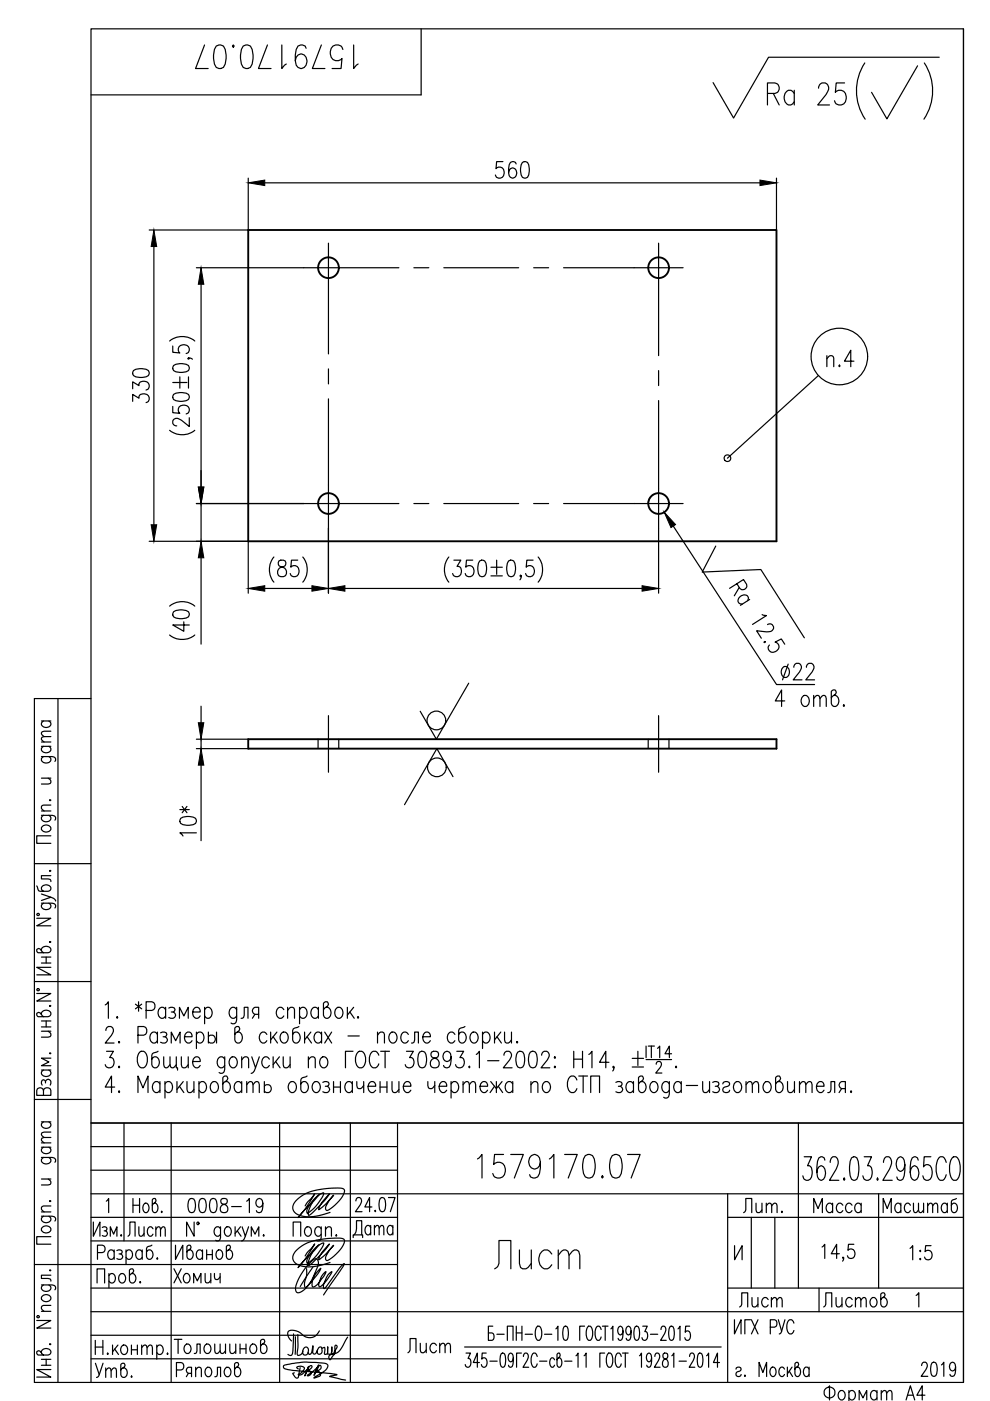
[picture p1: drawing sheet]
<svg xmlns="http://www.w3.org/2000/svg" width="210mm" height="297mm" viewBox="0 0 210 297" stroke-linecap="round" stroke-linejoin="round" font-family="sans-serif">
<defs><g id="words">
<text font-size="10.1" x="103.7" y="270.2">Лист</text>
<g font-size="8.8">
<text x="40.2" y="15.9">1579170.07</text>
<text x="161.6" y="23.6">Ra 25</text>
<text x="99.8" y="250.8">1579170.07</text>
</g>
<g font-size="7.1">
<text x="103.7" y="39.2">560</text>
<text x="173.9" y="79">п.4</text>
<text x="32.5" y="86.4" transform="rotate(-90 32.5 86.4)">330</text>
<text x="163" y="151">4 отв.</text>
<text x="42.7" y="178.5" transform="rotate(-90 42.7 178.5)">10*</text>
<text x="73.7" y="263.5">Дата</text>
</g>
<g font-size="6.6">
<text x="35.6" y="273.4">Хомич</text>
<text x="155.6" y="278.3">Лист</text>
<text x="173.6" y="278.3">Листов</text>
<text x="35.6" y="288.2">Толошинов</text>
<text x="173.6" y="298.1">Фоpмат А4</text>
</g>
<g font-size="6.2">
<text x="25.8" y="263.2">Лист</text>
<text x="38.5" y="258.2">0008-19</text>
<text x="156.3" y="258.2">Лит.</text>
<text x="171.4" y="258.2">Масса</text>
<text x="185.9" y="258.2">Масштаб</text>
<text x="36" y="268.1">Иванов</text>
<text x="85.4" y="287.9">Лист</text>
<text x="19" y="293.2">Утв.</text>
</g>
</g></defs>
<g fill="none" stroke="#000" stroke-width=".25">
<path d="M89.3 6.1v14h-70M183.4 13.3a10.7 10.7 0 0 0 0 12M194.5 14l-6.5 11.2-3.2-5.6M196 13.3a10.7 10.7 0 0 1-.1 12M199.1 12.1h-36.1l-7.5 12.9-4.3-7.5M204.3 6.1v287M52.6 37.8v11h-21M56.1 38.8h105M164.6 37.8v11M32.6 52.3v59M41.6 56.8h43M69.6 51.6v23.4"/>
<path d="M87.7 56.8h3.2M94.1 56.8h15.9M113.1 56.8h3.2M139.6 51.6v5.2h-20.1M144.8 56.8h-5.2v18.6M36 72.3a4.2 4.2 0 0 1 5.3 0M36.6 73.4v1.3l1.5 .1a1.02 1.02 0 0 1-.2-1.2 1.02 1.02 0 0 1 1.2-.5 .95 .95 0 0 1 1 .8 .95 .95 0 0 1-.6 1.1M36.8 77.5a3.2 3.2 0 0 1 3.2 0l.1 .7a1.69 1.69 0 0 1-2 .8l-.8-.2-.5-.2-.2-.4zM38.1 79.9v2.4M40 75.9l.1 .1-.1 .2-.2-.2a.75 .75 0 0 1 1 .2M40 79.9v2.4M42.6 60.3v43"/>
<path d="M69.6 78.2v3.2M139.6 78.6v3.2M173.5 79.6l-19.3 17.6M36 91.2a4.2 4.2 0 0 0 5.3 0M36.6 86.2v1.3l1.5 .1a1.02 1.02 0 0 1-.2-1.2 1.02 1.02 0 0 1 1.2-.5 .95 .95 0 0 1 1 .8 .95 .95 0 0 1-.6 1.1M36.6 81.1h3M36.8 83.6a3.3 3.3 0 0 1 3.2 0l.1 .7a1.71 1.71 0 0 1-2 .8l-.8-.1-.5-.3-.2-.4zM40.1 88.6v1.8l-1.6-1.3a1.22 1.22 0 0 0-1.7-.1l-.2 .2v.6l.4 .4 .5 .1M69.6 84.6v41.2M139.6 84.9v40.9M31.6 114.8h21v11M41.6 106.8h43"/>
<path d="M42.6 106.8v8M42.6 118.3v18.3M58.1 118.1a4.2 4.2 0 0 0 0 5.3M59.1 118.9a.78 .78 0 0 0 .3 1.2 1.23 1.23 0 0 1 1.2 .6 1.23 1.23 0 0 1-.1 1.4 1.03 1.03 0 0 1-1.6-.4 1.03 1.03 0 0 1 .8-1.4l.5-.2a.71 .71 0 0 0 .4-.7 .71 .71 0 0 0-.5-.6zM63.1 118.8h-1.3l-.1 1.5a1.02 1.02 0 0 1 1.2-.3 1.02 1.02 0 0 1 .5 1.3 .96 .96 0 0 1-.8 1 .96 .96 0 0 1-1.1-.7M64.2 118.1a4.2 4.2 0 0 1 0 5.3M87.7 106.8h3.2M94.1 106.8h15.9M95.2 118.1a4.2 4.2 0 0 0 0 5.3M96.2 118.8h1.5l-.8 1.3h.4a1.11 1.11 0 0 1 .5 1.6 1.11 1.11 0 0 1-1.7 .2l-.1-.3M100.2 118.8h-1.3l-.1 1.5a1.02 1.02 0 0 1 1.2-.3 1.02 1.02 0 0 1 .5 1.3 .95 .95 0 0 1-.8 1 .95 .95 0 0 1-1.1-.7M101.7 118.9l.7-.1a1.69 1.69 0 0 1 .8 2l-.2 .8-.2 .5-.7 .2a1.69 1.69 0 0 1-.8-2l.1-.9z"/>
<path d="M105.3 118.8v3M107.8 118.9l.7-.1a1.71 1.71 0 0 1 .8 2l-.1 .8-.3 .5-.7 .2a1.71 1.71 0 0 1-.8-2l.2-.9zM113 118.8h-1.3l-.1 1.5a1.02 1.02 0 0 1 1.2-.3 1.02 1.02 0 0 1 .5 1.3 .96 .96 0 0 1-.8 1 .96 .96 0 0 1-1.1-.7M113.1 106.8h3.2M114.1 118.1a4.2 4.2 0 0 1 0 5.3M119.5 106.8h25.3M138.5 104.9a2.2 2.2 0 0 0-1.1 1.9M139.6 106.7v.2M142.7 111.5l21.9 33.6h8.1M151.8 115.8l-2.9 5.5 12.4-.5 9.2 14.4M36 134.6a4.2 4.2 0 0 0 5.3 0M36 128.5a4.2 4.2 0 0 1 5.3 0"/>
<path d="M36.8 129.7a3.2 3.2 0 0 1 3.2 0l.1 .7a1.71 1.71 0 0 1-2 .8l-.8-.2-.5-.2-.2-.4zM39 131.8v2l-2.4-1.3h3.5M56.1 124.8h10M73.1 124.8h63M104.1 120.3h2.4M104.1 122.1h2.4M110.5 122.1l-.1 .2-.2-.2 .2-.2a.76 .76 0 0 1-.2 1M156.2 123.8l.7 1a.85 .85 0 0 0 1 .1 .85 .85 0 0 0 .4-1l-.7-1-2.9 1.8M156.7 124.6l-1 1.7M158.5 127.4l.2-.8a1.2 1.2 0 0 0-1.3-.4 1.2 1.2 0 0 0-.9 1l.2 .7 .7 .2M159 127.1l-2 1.2M161.6 130.3l.9 .2-2.9 1.9"/>
<path d="M162.1 136h.2l-.1 .2h-.2zM162.7 132.4l.7-.1 .6 .6a1.08 1.08 0 0 1-1.5 1.1l-2.1-.3 1 1.6M166.4 136.6l-.7-1.1-1.4 .7a1.02 1.02 0 0 1 .9 .9 1.02 1.02 0 0 1-.8 1.1 .95 .95 0 0 1-1.2-.2 .95 .95 0 0 1-.1-1.2M8.8 158.2h2M8.8 157.3h2M8.8 152.9h2M9.2 158.2a.66 .66 0 0 0-.4 .7 .66 .66 0 0 0 .4 .6 .91 .91 0 0 0 1.1 0 .91 .91 0 0 0 .3-1l-.2-.3M9.2 152.9l-.4 .4a1 1 0 0 0 1 .9 1 1 0 0 0 1-.9l-.4-.4M10.8 156.2l-1.9 .1-.1 .4 .6 .6M10.8 155l-1.9 .1-.1 .5 .6 .6M12.3 148.1v145M19.3 148.1h-12v145h197"/>
<path d="M41.6 156.7h11M41.6 158.7h11M42.6 149.7v3.5M42.6 156.7v2M67.4 156.7v2M69.6 151.7v12M71.8 156.7v2M99.4 144.9l-6.9 11.8-3.4-5.9M137.4 156.7v2M139.6 151.7v12M141.8 156.7v2M166 141.5a.94 .94 0 0 1 1.1 .1 .94 .94 0 0 1 .3 1 .94 .94 0 0 1-1.1 1 1.36 1.36 0 0 1-.3-2.1z"/>
<path d="M167.1 140.8l-1.2 3.3M168.3 141.5l.3-.7 .2-.2h.6a1.08 1.08 0 0 1 .1 1.9l-1.3 1.6h1.8M171 141.5l.2-.7 .3-.2h.5a1.08 1.08 0 0 1 .2 1.9l-1.4 1.6h1.9M8.8 172.9l2.7 .1 .3 .3-.2 .6M8.8 160.4l2.7 .1 .3 .4-.2 .5M8.8 171.9h2M8.8 165h2M8.9 175.3a1.06 1.06 0 0 1 1.1-.4 1.06 1.06 0 0 1 .8 .9 1.06 1.06 0 0 1-1.1 .6 1.06 1.06 0 0 1-.9-.9zM9.2 172.9l-.4 .4a1 1 0 0 0 1 .9 1 1 0 0 0 1-.9l-.4-.4M9.2 160.4l-.4 .5a1 1 0 0 0 1 .9 1 1 0 0 0 1-.9l-.4-.5M10.2 165l.6 .6-.2 .5-1.8 .1M10.5 169.7h.3l-.2 .1z"/>
<path d="M10.8 177.2h-3v1.6h3M10.8 170.7l-1.9 .1-.1 .6 .6 .5M42.6 162.2v16M96 164.7l-3.4-6-6.8 11.9M7.3 183.1h12M7.8 194.7h3l-3 1.6h3M7.8 187.8l.4 1.1 2 .1a.64 .64 0 0 0 .6-.6 .64 .64 0 0 0-.4-.7 .9 .9 0 0 0-1.2 0 .9 .9 0 0 0-.3 1.1l.3 .2M7.9 193.7h.4v.3h-.4zM8.8 191.5l2.7 .1 .3 .3-.2 .6M8.8 189.5l2 .7-2 .7M9.2 191.5l-.4 .4a1 1 0 0 0 1 1 1 1 0 0 0 1-1l-.4-.4M10.5 199.7h.3l-.2 .1z"/>
<path d="M10.5 184.6l.1-.1 .2 .1-.2 .1zM10.8 190.2l.8 .5 .2 .3M10.8 185.7h-2v.6l1.8 .2 .2 .4M7.3 208.1h12M7.8 210.6h3l-3 1.6h3M7.9 209.7h.4v.3h-.4zM8.8 201.5a1 1 0 0 1 1-.9 1 1 0 0 1 1 .9l-.6 .5h-2.1l-.3-.3v-.4l.4-.2 .3 .1 .7 .8M8.8 215.1a1 1 0 0 1 1-.9 1 1 0 0 1 1 .9l-.6 .5h-2.1l-.3-.4v-.3l.4-.3 .3 .2 .7 .8M8.8 202.9h2M8.8 204.2h2M8.8 218.6h2M8.8 216.5h2"/>
<path d="M8.8 217.7h2M9.8 202.9v1.3M9.8 216.5v1.2M10.2 218.6l.6 .6-.2 .6-1.8 .1M10.5 213.3l.1-.1 .2 .1zM10.8 205.1h-3l3 1.6h-3M22.3 213.1l.7-.7v3.5M22.4 218.5l.3-.7 .3-.2h.5a1.1 1.1 0 0 1 .1 1.9l-1.3 1.6h1.9M24.8 215.6l.2 .1-.2 .2-.1-.2zM28.7 212.9l1.3 1M29.3 219.5h1.1a.96 .96 0 0 0 .7-.9 .96 .96 0 0 0-.7-1h-1.1v3.5M29.4 212.4v2"/>
<path d="M30 212.9l-1.3 1M31 214.2h1.2a.96 .96 0 0 0 .7-.9 .96 .96 0 0 0-.7-.9h-1.2v3.5M33.4 219.3a.78 .78 0 0 0-.8-.5 .78 .78 0 0 0-.7 .5 1.16 1.16 0 0 0 1 1.8l.5-.5M33.4 218.8v2.3M34 219a.85 .85 0 0 1 1.4 .3l-.4 .5h-.4M35 219.8a.68 .68 0 0 1 .5 .7 .68 .68 0 0 1-.5 .6l-1-.1M35.1 214.1a.78 .78 0 0 0-.7-.6 .78 .78 0 0 0-.8 .6 1.16 1.16 0 0 0 1 1.8l.5-.5M35.1 213.6v2.3M35.8 213.7a.85 .85 0 0 1 1.3 .4l-.4 .5h-.4M36.7 214.6a.68 .68 0 0 1 .5 .6 .68 .68 0 0 1-.5 .7l-.9-.2M38 215.9v-2.3l1 1.8 .9-1.8v2.3M39.1 219.8h1.6a.78 .78 0 0 0-.5-.9 .78 .78 0 0 0-1 .4 1.16 1.16 0 0 0 1 1.8l.5-.5"/>
<path d="M40.9 214.6h1.5a.78 .78 0 0 0-.4-1 .78 .78 0 0 0-1 .5 1.16 1.16 0 0 0 .9 1.8l.5-.5M41.6 219.3a.78 .78 0 0 1 .8-.5 .78 .78 0 0 1 .7 .5 1.16 1.16 0 0 1-.9 1.8l-.6-.5M41.6 218.8v3.5M43.4 214.1a.77 .77 0 0 1 .7-.6 .77 .77 0 0 1 .7 .6 1.16 1.16 0 0 1-.9 1.8l-.5-.5M43.4 213.6v3.5M44.2 219.8a.86 .86 0 0 1 1.4 0 .86 .86 0 0 1-.5 1.3h-.5l-.4-.3M44.2 218.8v2.3M45.9 218.8v2.3M50.2 214.1a.77 .77 0 0 0-.8-.6 .77 .77 0 0 0-.7 .6 1.16 1.16 0 0 0 .9 1.8l.6-.5M50.2 213.6v2.6l-.2 .5a.68 .68 0 0 1-1 .2M50.3 218.8a1.2 1.2 0 0 1 1.1 .9 1.2 1.2 0 0 1-.4 1.3l-.3 .1a.77 .77 0 0 1-.9-.6v-2.5l.4-.4h.4l.2 .6-.1 .3-.9 .8M51.1 215.9l.5-.2 .2-2.1h.8v2.3"/>
<path d="M54 215.1l-.5 .8M54.8 215.1h-.8l-.2-.2a.77 .77 0 0 1 .2-1.3h.8v2.3M56.6 219.3a.77 .77 0 0 0-.8-.5 .77 .77 0 0 0-.7 .5 1.16 1.16 0 0 0 .9 1.8l.6-.5M57.4 218.8v2.3M57.9 219.8l.9 1.3M58.7 218.8l-1.3 1.7M59.8 219a.76 .76 0 0 1 1.2 .3 1.16 1.16 0 0 1-1 1.8 1.38 1.38 0 0 1-.2-2.1zM60.2 214.1a.77 .77 0 0 0-.8-.6 .77 .77 0 0 0-.7 .6 1.16 1.16 0 0 0 .9 1.8l.6-.5M61 214.2l.6-.6 .7 .1 .1 .4v1.8M61 213.6v2.3M63.4 217.6l-1.2 .6-.1 .3v2a.75 .75 0 0 0 .6 .7 .75 .75 0 0 0 .8-.6 1.16 1.16 0 0 0-.9-1.8l-.5 .5M63.5 214.1a.78 .78 0 0 1 .7-.6 .78 .78 0 0 1 .8 .6 1.16 1.16 0 0 1-.9 1.8l-.6-.5"/>
<path d="M63.5 213.6v3.5M64.6 218.8v2.3M65.1 219.8l1 1.3M65.9 218.8l-1.3 1.7M67.5 214.1a.77 .77 0 0 0-.7-.6 .77 .77 0 0 0-.7 .6 1.16 1.16 0 0 0 .9 1.8l.5-.5M67.5 213.6v2.3M68.2 219.3a.77 .77 0 0 0-.8-.5 .77 .77 0 0 0-.7 .5 1.16 1.16 0 0 0 .9 1.8l.6-.5M68.2 218.8v2.3M68.8 218.8l1.5 2.3M69.1 213.6a1.19 1.19 0 0 1 1.1 .8 1.19 1.19 0 0 1-.4 1.3l-.3 .2a.77 .77 0 0 1-.9-.7v-2.5l.4-.3h.4l.2 .5-.1 .3-.9 .9M70.3 218.8l-1.5 2.3M71.4 213.7a.74 .74 0 0 1 1.2 .4 1.16 1.16 0 0 1-1 1.8 1.37 1.37 0 0 1-.2-2.2z"/>
<path d="M73.6 213.6v2.3M73.8 219.6h2.4M74.2 214.6l.9 1.3M75 213.6l-1.4 1.6M75.9 215.6l.1 .1-.1 .2-.1-.2zM80 219.5l.7-.7 .7 .2 .1 .3v1.8M80 218.8v2.3M82.8 219a.74 .74 0 0 1 1.2 .3 1.16 1.16 0 0 1-.9 1.8 1.37 1.37 0 0 1-.3-2.1zM86.6 219.3a.78 .78 0 0 0-.8-.5 .78 .78 0 0 0-.7 .5 1.16 1.16 0 0 0 .9 1.8l.6-.5M89.6 219.8h1.6a.78 .78 0 0 0-.4-.9 .78 .78 0 0 0-1 .4 1.16 1.16 0 0 0 .9 1.8l.5-.5M96.4 219.3a.78 .78 0 0 0-.7-.5 .78 .78 0 0 0-.7 .5 1.16 1.16 0 0 0 .9 1.8l.5-.5M98.6 217.6l-1.2 .6-.1 .3v2a.75 .75 0 0 0 .6 .7 .75 .75 0 0 0 .8-.6 1.16 1.16 0 0 0-.9-1.8l-.5 .5"/>
<path d="M100 219a.74 .74 0 0 1 1.2 .3 1.16 1.16 0 0 1-.9 1.8 1.37 1.37 0 0 1-.3-2.1zM102.3 219.3a.78 .78 0 0 1 .7-.5 .78 .78 0 0 1 .8 .5 1.16 1.16 0 0 1-1 1.8l-.5-.5M102.3 218.8v3.5M104.8 218.8v2.3M105.4 219.8l.9 1.3M106.2 218.8l-1.4 1.7M107 218.8l.1 2.2 .7 .1 .6-.6M108.4 218.8v2.3M7.3 233.1h12M8.8 237.9h2M8.8 226.9h2M9.2 237.9l-.4 .4a1 1 0 0 0 1 .9 1 1 0 0 0 1-.9l-.4-.4"/>
<path d="M9.2 231.2a.73 .73 0 0 0-.7-.6 .73 .73 0 0 0-.7 .6v1h3v-1a.81 .81 0 0 0-.8-.6 .81 .81 0 0 0-.8 .6v1M9.2 226.9a.66 .66 0 0 0-.4 .6 .66 .66 0 0 0 .4 .6 .91 .91 0 0 0 1.1 .1 .91 .91 0 0 0 .3-1.1l-.2-.2M9.6 229.3a.59 .59 0 0 1 .6-.5 .59 .59 0 0 1 .6 .5l-.2 .8M9.6 229.6v-.3l-.4-.4a.71 .71 0 0 0-.3 1.2M10.5 223.3l.1-.1 .2 .1-.2 .1zM10.8 224.4h-2l1.6 .8-1.6 .8h2M19.3 238.1h185M22.6 222.9h1.4l-.7 1.3h.3a1.11 1.11 0 0 1 .5 1.6 1.11 1.11 0 0 1-1.7 .3l-.1-.4M24.3 230.5h-2l1.3-2.4v3.5M25.3 220.8l.1 .2-.1 .1-.2-.1zM25.3 226.1l.1 .1-.1 .2-.2-.2zM25.3 231.3l.1 .2-.1 .1-.2-.1z"/>
<path d="M26.3 238.1v25M29.3 231.6v-3.5l1 2.5 1.1-2.5v3.5M29.6 223.1l.3-.2a1.17 1.17 0 0 1 1.3 1.3 2.11 2.11 0 0 1-.8 2.2 1.17 1.17 0 0 1-1.3-1.3 2.49 2.49 0 0 1 .5-2zM33.5 222.9l-1.2 .5-.1 .3v2a.75 .75 0 0 0 .6 .7 .75 .75 0 0 0 .8-.5 1.16 1.16 0 0 0-.9-1.8l-.5 .5M33.9 229.8a.77 .77 0 0 0-.7-.5 .77 .77 0 0 0-.8 .5 1.16 1.16 0 0 0 1 1.8l.5-.5M33.9 229.3v2.3M34.7 224.1l.2 2.1 .5 .2 .6-.7M35 229.8a.78 .78 0 0 1 .7-.5 .78 .78 0 0 1 .7 .5 1.16 1.16 0 0 1-.9 1.8l-.5-.5M35 229.3v3.5M36 224.1l.2 2.1 .5 .2 .7-.7M36.3 238.1v55M36.3 221.1v-2.3l.9 1.8 1-1.8v2.3"/>
<path d="M37.4 224.1v2.3h.2v.5M37.5 229.3v2.3M38 230.3l1 1.3M38.4 224.1l.2 2.1 .6 .2 .7-.7M38.9 229.3l-1.4 1.7M39.6 229.3l.2 2.2 .6 .1 .7-.6M39.9 224.1v2.3M40.9 225.1h1.5a.78 .78 0 0 0-.4-1 .78 .78 0 0 0-1 .5 1.16 1.16 0 0 0 .9 1.8l.5-.5M41.1 229.3v2.3M42.2 229.8a.77 .77 0 0 1 .7-.5 .77 .77 0 0 1 .7 .5 1.16 1.16 0 0 1-.9 1.8l-.5-.5M42.2 229.3v3.5M45 229.5a.74 .74 0 0 1 1.2 .3 1.16 1.16 0 0 1-1 1.8 1.37 1.37 0 0 1-.2-2.1z"/>
<path d="M47.6 224.6a.78 .78 0 0 0-.7-.6 .78 .78 0 0 0-.7 .6 1.16 1.16 0 0 0 .9 1.8l.5-.5M47.6 224.1v2.6l-.1 .5-.4 .4-.6-.2M47.8 229.3a1.2 1.2 0 0 1 1.1 .9 1.2 1.2 0 0 1-.4 1.3 .72 .72 0 0 1-.8 .1 .72 .72 0 0 1-.5-.6v-2.5l.4-.4h.4l.3 .5-.1 .4-1 .8M49 224.2a.74 .74 0 0 1 1.2 .4 1.16 1.16 0 0 1-1 1.8 1.37 1.37 0 0 1-.2-2.2zM51.2 224.7l.7-.6 .7 .1 .1 .4v1.8M51.2 229.8a.77 .77 0 0 0-.7-.5 .77 .77 0 0 0-.7 .5 1.16 1.16 0 0 0 .9 1.8l.5-.5M51.2 224.1v2.3M51.2 229.3v2.3M52.3 230l.7-.7 .5 .2 .1 2.1M52.3 229.3v2.3M53.4 224.1l.8 2.3 .8-2.3M53.6 230l.7-.7 .5 .2 .2 2.1"/>
<path d="M54.2 226.4l-.6 1-.4 .2M56 230.3a.86 .86 0 0 1 1.4 0 .86 .86 0 0 1-.4 1.3h-.5l-.5-.3M56 229.3v2.3M57.1 224.6a.78 .78 0 0 0-.7-.6 .78 .78 0 0 0-.8 .6 1.16 1.16 0 0 0 1 1.8l.5-.5M57.9 224.1v2.3M58.4 225.1l1 1.3M59.2 224.1l-1.3 1.6M59.3 238.1v55M60 224.1l.2 2.1 .6 .2 .7-.7M61.5 229.5a.94 .94 0 0 1 1.1 .1 .94 .94 0 0 1 .2 1 .96 .96 0 0 1-1 1 1.37 1.37 0 0 1-.3-2.1zM61.5 224.1v2.3M65.1 228.1l-1.2 .5-.1 .4v2a.75 .75 0 0 0 .6 .7 .75 .75 0 0 0 .8-.6 1.16 1.16 0 0 0-.9-1.8l-.5 .5"/>
<path d="M65.4 224.7l.7-.6 .6 .1 .1 .4v1.8M65.4 224.1v2.3M66.6 229.5a.74 .74 0 0 1 1.2 .3 1.16 1.16 0 0 1-1 1.8 1.37 1.37 0 0 1-.2-2.1zM68.2 224.2a.94 .94 0 0 1 1.1 .1 .94 .94 0 0 1 .2 1.1 .96 .96 0 0 1-1.1 1 1.37 1.37 0 0 1-.2-2.2zM68.4 229.5a.85 .85 0 0 1 1.4 .3l-.4 .5h-.4M69.4 230.3a.68 .68 0 0 1 .5 .7 .68 .68 0 0 1-.5 .6l-1-.1M70.7 230.5h1.5M70.7 229.3v2.3M72.2 229.3v2.3M74.3 238.1v55M74.7 229.8a.77 .77 0 0 0-.7-.5 .77 .77 0 0 0-.8 .5 1.16 1.16 0 0 0 1 1.8l.5-.5M74.7 229.3v2.3"/>
<path d="M74.8 222.9h-1.6v3.5M75.6 229.3l.2 1.3 .2 .2 .7-.2 .4-.5M75.9 223.1l.3-.2a1.17 1.17 0 0 1 1.3 1.3 2.14 2.14 0 0 1-.8 2.2 1.18 1.18 0 0 1-1.3-1.3 2.43 2.43 0 0 1 .5-2zM77.1 229.3v2.3M78 230.3h1.7a.78 .78 0 0 0-.5-.9 .78 .78 0 0 0-1 .4 1.16 1.16 0 0 0 .9 1.8l.6-.5M80.3 223.7a.94 .94 0 0 0-.9-.8 .94 .94 0 0 0-1 .8 2.2 2.2 0 0 0 .7 2.7 1 1 0 0 0 1.2-.8M80.6 230.5h1.4M80.6 229.3v2.3M80.7 222.9h1.9M81.7 222.9v3.5M82 229.3v2.3M83.1 229.3l.1 2.2 .7 .1 .7-.6"/>
<path d="M84.3 238.1v55M84.6 229.3v2.3M85.5 230.3h1.6a.77 .77 0 0 0-.5-.9 .77 .77 0 0 0-.9 .4 1.16 1.16 0 0 0 .9 1.8l.5-.5M86.2 222.9h1.4l-.8 1.3h.4a1.11 1.11 0 0 1 .5 1.6 1.11 1.11 0 0 1-1.7 .3l-.1-.4M87.2 221.1l.6-.1 .1-2.2h.8v2.3M89 223.1l.6-.2a1.71 1.71 0 0 1 .8 2l-.1 .8-.3 .5-.6 .2a1.69 1.69 0 0 1-.8-2l.1-.8zM90.7 229.3v.8l.1 .5 .3 .2 .7-.2 .4-.5M91.5 223.1a.77 .77 0 0 0 .3 1.1 1.24 1.24 0 0 1 1.2 .7 1.24 1.24 0 0 1-.2 1.3 1.04 1.04 0 0 1-1.6-.4 1.04 1.04 0 0 1 .8-1.4l.6-.2a.71 .71 0 0 0 .4-.7 .71 .71 0 0 0-.6-.6zM92.2 229.3v2.3M93.1 230.3h1.6a.77 .77 0 0 0-.5-.9 .77 .77 0 0 0-1 .4 1.16 1.16 0 0 0 1 1.8l.5-.5M95.6 224.1a.93 .93 0 0 1-.9 1 1.12 1.12 0 0 1-.8-1.2 1.12 1.12 0 0 1 .9-1l.4 .2a3 3 0 0 1 0 3.1 .75 .75 0 0 1-1.2-.3M95.6 229.8a.78 .78 0 0 1 .8-.5 .78 .78 0 0 1 .7 .5 1.16 1.16 0 0 1-.9 1.8l-.6-.5"/>
<path d="M95.6 229.3v3.5M96.8 222.9h1.5l-.8 1.3h.4a1.11 1.11 0 0 1 .5 1.6 1.11 1.11 0 0 1-1.7 .3l-.1-.4M98.2 230l.6-.7 .6 .2 .1 2.1M98.2 229.3v2.3M99.5 226.1l.1 .1-.1 .2-.1-.2zM99.5 230l.7-.7 .5 .2 .1 2.1M101 223.6l.6-.7v3.5M101.8 230.3h1.6a.78 .78 0 0 0-.5-.9 .78 .78 0 0 0-1 .4 1.16 1.16 0 0 0 .9 1.8l.6-.5M103.4 224.9h2.4M104 229.3l1.2 1.5 1.2-1.5M104.8 230.3l-.9 1.3M105.2 229.3v2.3"/>
<path d="M105.6 230.3l1 1.3M106.8 223.7l.3-.6 .3-.2h.5a.91 .91 0 0 1 .4 1.3l-1.6 2.2h1.9M108.7 229.8a.78 .78 0 0 0-.7-.5 .78 .78 0 0 0-.8 .5 1.16 1.16 0 0 0 1 1.8l.5-.5M108.7 229.3v2.3M109.6 220.8l.2 .2-.2 .1-.1-.1zM109.8 223.1l.6-.2a1.69 1.69 0 0 1 .8 2l-.1 .8-.3 .5-.6 .2a1.71 1.71 0 0 1-.8-2l.1-.8zM112.4 223.1l.7-.2a1.69 1.69 0 0 1 .8 2l-.1 .8-.3 .5-.6 .2a1.71 1.71 0 0 1-.9-2l.2-.8zM112.6 230l.6-.7 .7 .2 .1 .3v1.8M112.6 229.3v2.3M114.8 223.7l.3-.6 .3-.2h.5a.91 .91 0 0 1 .4 1.3l-1.6 2.2h1.9M115.4 229.5a.74 .74 0 0 1 1.2 .3 1.16 1.16 0 0 1-1 1.8 1.37 1.37 0 0 1-.2-2.1zM117.6 224.1l.2 .1-.2 .2-.1-.2z"/>
<path d="M117.6 226.1l.2 .1-.2 .2-.1-.2zM121.6 222.9v3.5M121.6 224.6h1.9M122.3 229a.93 .93 0 0 0-.9-.9 .93 .93 0 0 0-1 .9 2.2 2.2 0 0 0 .7 2.6 1 1 0 0 0 1.2-.8M122.7 228.1h1.9M123.5 222.9v3.5M123.6 228.1v3.5M124.8 223.6l.7-.7v3.5M125.2 231.6v-3.5h1.9v3.5M129.1 225.2h-2l1.3-2.3v3.5M130.2 226.2l-.2 .2-.1-.2 .1-.1a.75 .75 0 0 1-.1 1M130.6 229.5a.85 .85 0 0 1 1.3 .3l-.4 .5h-.4"/>
<path d="M131.5 230.3a.68 .68 0 0 1 .5 .7 .68 .68 0 0 1-.5 .6l-.9-.1M134 224.4h2.4M134 226.2h2.4M134.3 229.8a.78 .78 0 0 0-.7-.5 .78 .78 0 0 0-.8 .5 1.16 1.16 0 0 0 1 1.8l.5-.5M134.3 229.3v2.3M135.2 222.9v3M135.9 229.3a1.2 1.2 0 0 1 1.1 .9 1.2 1.2 0 0 1-.4 1.3l-.3 .1a.77 .77 0 0 1-.9-.6v-2.5l.4-.4h.4l.2 .5-.1 .4-.9 .8M137 221.8v2.4M137 224.6h5.4M137.4 221.8h1.3M138.1 221.8v2.4M138.2 229.5a.94 .94 0 0 1 1.1 .1 .94 .94 0 0 1 .2 1 .96 .96 0 0 1-1.1 1 1.37 1.37 0 0 1-.2-2.1z"/>
<path d="M139.1 225.6l.1-.3 .3-.2h.4l.3 .2a.93 .93 0 0 1-.2 1l-1 1.2h1.3M139.4 222.3l.5-.5v2.4M141.9 229.8a.78 .78 0 0 0-.7-.5 .78 .78 0 0 0-.8 .5 1.16 1.16 0 0 0 1 1.8l.5-.5M141.9 229.3v2.7l-.1 .5-.4 .3-.7-.2M142.4 223.4h-1.4l.9-1.6v2.4M143.3 226.1l.2 .1-.2 .2-.1-.2zM144.4 229.8a.77 .77 0 0 0-.7-.5 .77 .77 0 0 0-.7 .5 1.16 1.16 0 0 0 .9 1.8l.5-.5M144.4 229.3v2.3M145.5 230.1h2.4M149 229.3l.1 2.2 .7 .1 .6-.6M150.4 229.3v2.3M151.1 229.5a.85 .85 0 0 1 1.3 .3l-.1 .3-.7 .2"/>
<path d="M152 230.3a.68 .68 0 0 1 .6 .7 .68 .68 0 0 1-.6 .6l-.9-.1M153.2 229.8a.77 .77 0 0 1 .8-.5 .77 .77 0 0 1 .7 .5l-.4 .5-.7 .2a.64 .64 0 0 0-.2 1 .84 .84 0 0 0 1.3-.4M155.9 229.5a.74 .74 0 0 1 1.2 .3 1.16 1.16 0 0 1-.9 1.8 1.37 1.37 0 0 1-.3-2.1zM158.2 230l.6-.7 .6 .2 .1 2.1M158.2 229.3v2.3M159.5 230l.7-.7 .5 .2 .1 2.1M162.2 229.5a.74 .74 0 0 1 1.2 .3 1.16 1.16 0 0 1-1 1.8 1.37 1.37 0 0 1-.2-2.1zM165 229.3a1.19 1.19 0 0 1 1.1 .9 1.19 1.19 0 0 1-.5 1.3l-.2 .1a.77 .77 0 0 1-1-.6v-2.5l.4-.4h.4l.3 .5-.1 .4-1 .8M167 229.3l.1 2.2 .7 .1 .6-.6M168.4 229.3v2.3M169.3 238.1v35M169.5 230l.7-.7 .5 .2 .1 2.1"/>
<path d="M169.5 229.3v2.3M170.8 230l.7-.7 .5 .2 .2 2.1M173.1 230.3h1.6a.78 .78 0 0 0-.5-.9 .78 .78 0 0 0-1 .4 1.16 1.16 0 0 0 1 1.8l.5-.5M175.5 231.6l.5-.1 .2-2.2h.8v2.3M178.4 230.8l-.5 .8M179.2 230.8h-.8l-.2-.2a.77 .77 0 0 1 .2-1.3h.8v2.3M180.4 231.3l.2 .2-.2 .1-.1-.1zM8.8 257.9l2.7 .1 .3 .3-.2 .6M8.8 245.4l2.7 .1 .3 .4-.2 .5M8.8 256.9h2M8.8 250h2M8.8 243.2h2"/>
<path d="M8.8 242.3h2M9.2 257.9l-.4 .4a1 1 0 0 0 1 .9 1 1 0 0 0 1-.9l-.4-.4M9.2 245.4l-.4 .5a1 1 0 0 0 1 .9 1 1 0 0 0 1-.9l-.4-.5M9.2 243.2a.66 .66 0 0 0-.4 .7 .66 .66 0 0 0 .4 .6 .91 .91 0 0 0 1.1 0 .91 .91 0 0 0 .3-1l-.2-.3M10.2 250l.6 .5-.2 .6-1.8 .1M10.5 254.7l.1-.2 .2 .2zM10.8 255.7l-1.9 .1-.1 .6 .6 .5M10.8 241.2l-1.9 .1-.1 .4 .6 .6M10.8 240l-1.9 .1-.1 .5 .6 .6M19.3 253.1h185M19.3 248.1h65M19.3 243.1h65"/>
<path d="M19.3 258.1h65M19.8 259.1v3l1.4-3v3M22.5 254.7l.5-.6v3M28.2 254.1v3M28.2 255.5h1.4M29.6 254.1v3M30.6 255.2l.2-.1a1.05 1.05 0 0 1 .8 .8 1.05 1.05 0 0 1-.3 1.1l-.5 .1a1.28 1.28 0 0 1-.2-1.9zM32.7 255.1a1.05 1.05 0 0 1 .8 .8 1.05 1.05 0 0 1-.3 1.1l-.2 .1a.59 .59 0 0 1-.7-.6v-2.1l.3-.3 .4 .1a.74 .74 0 0 1-.5 1l-.2 .3M41.2 259.1v3l-1.6-3v3M66.2 255l-1.4 1.3-1.6 1.9 1.6-1.9 1.9-3.2-1.5 1.8-.5 .8M67.6 253.3a9.1 9.1 0 0 0-2.5 3.1v.3a.3 .3 0 0 0-.1 .3 .3 .3 0 0 0 .4 .2l1.2-1.1 .8-.9 1-1.5 .2-.8-.7 .3-.9 .9a4 4 0 0 0-1.6 3.6l.8-.5 1.8-1.8 1.8-2.3-1.7 2-.5 1.4 1.2-1 1.9-2.1-1.3 1.8a.9 .9 0 0 0-.1 1.4l1.1-.6 1.4-1.3 .8-1 .4-.9a.73 .73 0 0 0-.2-.8 .73 .73 0 0 0-.8-.1l-2.8 .1-2.9 .5-1.5 .6-1.8 1.2-.6 .8-.3 .7v.6l.3 .5 .4 .4 .9 .4 2 .3a14.8 14.8 0 0 0 4.3-.9M75.5 254.6l.1-.4a.66 .66 0 0 1 .9-.1 .66 .66 0 0 1 .1 .9l-1.2 1.9h1.4"/>
<path d="M78.9 255.9h-1.5l1-2v3M80.7 254l.5-.1a1.51 1.51 0 0 1 .6 1.7l-.3 1.2-.5 .1a1.51 1.51 0 0 1-.6-1.7zM82.4 253.9h1.4l-1 3M154.3 258.1h50M154.3 253.1v40M159.3 258.1v15M164.3 258.1v15M170.5 245.3h1.6l-.9 1.9h.4a2.25 2.25 0 0 1 .2 2.8 .92 .92 0 0 1-1 .2 .92 .92 0 0 1-.6-.9M174.9 246l-.1-.5-.5-.2-.7 .2a7.3 7.3 0 0 0-.3 4l.3 .5 .6 .2a1.83 1.83 0 0 0 0-3l-.6 .2-.3 .5-.1 .7M176 246.5a1.02 1.02 0 0 1 1.2-1.2 1.47 1.47 0 0 1 .4 1.9l-1.7 3h2M179 249.8l.1 .2-.1 .2-.2-.2zM180.5 245.5l.5-.2 .7 .2a6.1 6.1 0 0 1 0 4.5l-.4 .2-.8-.2a6.1 6.1 0 0 1 0-4.5z"/>
<path d="M183.2 245.3h1.6l-.9 1.9h.5a2.25 2.25 0 0 1 .1 2.8 .92 .92 0 0 1-1 .2 .92 .92 0 0 1-.6-.9M186.1 249.8l.1 .2-.1 .2-.2-.2zM186.3 253.1v20M187.3 246.5a.89 .89 0 0 1 .4-1.1 .89 .89 0 0 1 1 .1 2.01 2.01 0 0 1-.1 2.4l-1.4 2.3h2M191.9 246.9l-.5 1.2-.5 .3a1.84 1.84 0 0 1 0-3.1l.5 .2a5.5 5.5 0 0 1 0 4.5l-.7 .2-.4-.2-.1-.5M194.7 246l-.2-.5-.4-.2-.7 .2a7.3 7.3 0 0 0-.3 4l.3 .5 .6 .2a1.83 1.83 0 0 0 0-3l-.6 .2-.3 .5-.1 .7M197.4 245.3h-1.4l-.2 2.1a.86 .86 0 0 1 1.4-.2 2.57 2.57 0 0 1 0 2.8 .92 .92 0 0 1-1 .2 .92 .92 0 0 1-.5-.9M200.6 246.5l-.1-.5a.96 .96 0 0 0-1.2-.7 3.9 3.9 0 0 0 0 4.9 1.12 1.12 0 0 0 1.3-1.1M201.9 245.5l.3-.2a1.14 1.14 0 0 1 1.2 1.2 3.8 3.8 0 0 1-.7 3.7 1.12 1.12 0 0 1-1.2-1.1 4.6 4.6 0 0 1 .4-3.6zM7.3 268.1h77M7.8 280h3l-3 1.6h3M7.9 279h.4v.3h-.4z"/>
<path d="M8.8 272.4l2.7 .1 .3 .4-.2 .6M8.8 278h2M8.9 260.3a1.06 1.06 0 0 1 1.1-.4 1.06 1.06 0 0 1 .8 .9 1.06 1.06 0 0 1-1.1 .6 1.06 1.06 0 0 1-.9-.9zM8.9 274.8a1.06 1.06 0 0 1 1.1-.3 1.06 1.06 0 0 1 .8 .9 1.06 1.06 0 0 1-1.1 .6 1.06 1.06 0 0 1-.9-.9zM9.2 272.4l-.4 .5a1 1 0 0 0 1 .9 1 1 0 0 0 1-.9l-.4-.5M10.5 269.3l.1-.1 .2 .1-.2 .2zM10.8 262.2h-3v1.6h3M10.8 276.8l-1.9 .1-.1 .6 .6 .5M10.8 270.4h-2v.7l1.8 .1 .2 .4M19.3 278.1h185M19.3 273.1h65M19.3 263.1h65"/>
<path d="M20.6 272v-3h1.6v3M20.7 265.6h1a.82 .82 0 0 0 .6-.8 .82 .82 0 0 0-.6-.8h-1v3M21.7 260.2a.61 .61 0 0 1 1 .3l-.3 .5h-.3M22.4 261a.61 .61 0 0 1 .4 .5 .61 .61 0 0 1-.4 .6l-.7-.1M23.1 270.5l.2-.3a.8 .8 0 0 1 1 .1 .8 .8 0 0 1 .2 .9 .8 .8 0 0 1-.9 .8l-.5-.4M23.1 270v3M23.4 262.1v-2l.7 1.6 .7-1.6v2M24.2 265.4a.66 .66 0 0 0-.6-.4 .66 .66 0 0 0-.6 .4 .9 .9 0 0 0-.1 1.1 .9 .9 0 0 0 1.1 .4l.2-.3M24.2 265v2M24.8 265.1a.73 .73 0 0 1 1.1 .3l-.1 .3-.6 .2M25.5 270.2a.8 .8 0 0 1 .9 .1 .8 .8 0 0 1 .2 .9 .8 .8 0 0 1-.9 .8 1.18 1.18 0 0 1-.2-1.8zM25.6 265.9a.59 .59 0 0 1 .4 .5 .59 .59 0 0 1-.4 .6l-.8-.1"/>
<path d="M26.7 265.4a.67 .67 0 0 1 .7-.4 .67 .67 0 0 1 .6 .4 1.01 1.01 0 0 1-.8 1.6l-.5-.4M26.7 265v3M27.9 270a1 1 0 0 1 .9 1 1 1 0 0 1-.9 1l-.5-.6v-2.1l.4-.3h.3l.3 .4-.2 .3-.8 .8M29.7 271.7v.3l-.1-.1zM30.2 265.4a.67 .67 0 0 0-.7-.4 .67 .67 0 0 0-.6 .4 1.01 1.01 0 0 0 .8 1.6l.5-.4M30.2 265v2M32.2 264l-1 .4-.1 2a.64 .64 0 0 0 .5 .6 .64 .64 0 0 0 .7-.4 .91 .91 0 0 0 .1-1.1 .91 .91 0 0 0-1.1-.4l-.2 .3M33.3 266.7l.2 .2-.2 .1-.1-.1zM46.8 260.5l-.3-.3a.65 .65 0 0 0-1 .3 1.01 1.01 0 0 0 .8 1.6l.5-.4M46.8 260.1l-.2 2.7-.3 .3-.6-.1M47.9 260.2a.64 .64 0 0 1 1 .3 1.01 1.01 0 0 1-.8 1.6 1.19 1.19 0 0 1-.2-1.9zM49.8 260.1v2"/>
<path d="M50.3 261l.8 1.1M51 260.1l-1.2 1.4M51.3 260.1l.7 2 .7-2M53.3 262.1v-2l.8 1.6 .8-1.6v2M55.9 261.8l.1 .2-.1 .1-.1-.1zM62.2 262.1v-3h1.6v3M64.9 260.2a.65 .65 0 0 1 1 .3 1.01 1.01 0 0 1-.8 1.6 1.19 1.19 0 0 1-.2-1.9zM65 269a8.3 8.3 0 0 1-.5 3.3l.2 .6 .1 .1 1.2-1.4 1.4-3.3v-1a.62 .62 0 0 0-.6-.4 .62 .62 0 0 0-.6 .4l-1.4 1.4-1 1.6-1 2-.1 1.1a.68 .68 0 0 0 .4 .7 .68 .68 0 0 0 .8-.2l1-.8 2-2.4 .9-1.3 .2-.5-1 1.1-.6 .9-.2 .9v.9l.1 .2 .2-.1 .8-.5 1.4-1.7 .4-1-.9 .9-.6 1.6 .1 .7 .3-.1 1.4-1.5 1-1.6-.8 .6-.4 .8-.6 1.6v.6h.2l3.4-4.6 .8-.7-.9 1.5-3.5 5.2M66.2 265.7l-1.4 1.2-1.6 1.9 1.6-2 1.9-3-1.6 1.8-.4 .7M66.3 268.7l-2.6 4.1M67.6 263.9a9 9 0 0 0-2.5 3.1v.3a.33 .33 0 0 0-.1 .3 .33 .33 0 0 0 .3 .2l1.2-1 .9-1 1-1.5 .2-.8-.9 .4-.7 .8a4 4 0 0 0-1.6 3.6l.9-.5 2.2-2.3 1.3-1.7-1.6 1.8-.6 1.5 1.4-1.2 1.7-1.9-1.4 1.9a.8 .8 0 0 0 0 1.4l1.1-.7 1.2-1.1 .8-.9 .6-1.2a.73 .73 0 0 0-.2-.8 .73 .73 0 0 0-.8-.1l-2.6 .1-3.1 .5-1.8 .7-1.7 1.3-.5 .7-.2 .6v.6l.3 .6 1.2 .7 2.1 .3a13.9 13.9 0 0 0 4.3-.9M68.1 260.5l-.2-.3a.64 .64 0 0 0-1.1 .3 1.01 1.01 0 0 0 .8 1.6l.5-.4"/>
<path d="M68.1 260.1l-.1 2.7-.4 .3-.5-.1M69 260.7l.6-.6 .6 .1 .1 1.9M69 260.1v2M71.3 261.8l.1 .2-.1 .1-.1-.1zM154.3 273.1h50M155.7 279.8v3l1.4-3v3M155.7 264.1v3l1.6-3v3M159.1 279.8h-1.2v3M159.3 279.8l1.4 3M160.7 279.8l-1.4 3M165 279.8l.7 2.4M166.4 279.8l-.8 2.7-.4 .3"/>
<path d="M174.3 264.4l.6-.6v3M178 265.8h-1.8l1.2-2v3M178.9 266.7l-.1 .1v-.3a.64 .64 0 0 1-.2 .9M181 263.8h-1.1l-.1 1.3a.87 .87 0 0 1 1.1-.2 .87 .87 0 0 1 .4 1.1 .82 .82 0 0 1-.7 .8 .82 .82 0 0 1-.9-.6M192.9 264.7l.6-.6v3M194.2 274.7l.6-.6v3M195.1 265.1l.1 .1-.1 .2-.1-.2zM195.1 266.8l.1 .2-.1 .1-.1-.1zM197.4 264.1h-1.1l-.2 1.3a.87 .87 0 0 1 1.1-.2 .87 .87 0 0 1 .4 1 .82 .82 0 0 1-.6 .9 .82 .82 0 0 1-1-.6M8.8 286.8a1 1 0 0 1 1-.9 1 1 0 0 1 1 .9l-.6 .5h-2.1l-.3-.4v-.3l.4-.2 .3 .1 .7 .8M8.8 288.2h2M8.8 289.5h2"/>
<path d="M9.8 288.2v1.3M10.5 285l.1-.1 .2 .1zM10.8 290.4h-3l3 1.6h-3M19.3 293.1v-287h185v287M19.3 288.1h65M19.3 283.1h65M20.2 284.2v3M20.2 285.6h1.6M21.8 284.2v3M23.9 285.2v2M24.3 286l.8 1.2M25 285.2l-1.1 1.4"/>
<path d="M25.9 285.3l.3-.1a1 1 0 0 1 .9 1 1 1 0 0 1-.9 1 1.18 1.18 0 0 1-.3-1.9zM27.9 285.2v2M29.1 285.2v2M30 285.7l.6-.5 .5 .1 .1 1.9M30 285.2v2M31.2 285.7l.5-.5 .5 .1 .1 1.9M33.2 285.6a.66 .66 0 0 1 .7-.4 .66 .66 0 0 1 .6 .4 1 1 0 0 1-.8 1.6l-.5-.4M33.2 285.2v3M37.4 290.5h1a.82 .82 0 0 0 .6-.8 .82 .82 0 0 0-.6-.8h-1v3M39.9 291.2l-.4 .7M40.6 291.2h-.7l-.3-.3-.1-.4 .4-.6h.7v2M41.5 290.5l.5-.6 .6 .1 .1 1.9"/>
<path d="M41.5 289.9v2M43.8 290l.2-.1a1.01 1.01 0 0 1 .9 1 1.01 1.01 0 0 1-.9 1 1.2 1.2 0 0 1-.2-1.9zM45.6 291.9l.4-.2 .1-1.8h.7v2M47.9 290l.2-.1a1.01 1.01 0 0 1 .9 1 1.01 1.01 0 0 1-.9 1 1.2 1.2 0 0 1-.2-1.9zM50.2 289.9a1.01 1.01 0 0 1 .9 1 1.01 1.01 0 0 1-.9 1l-.5-.6v-2.1l.4-.3h.3l.2 .4-.1 .3-.8 .7M62.2 282.8l-.2 4.2-.3 .4-.7-.2M62.6 283.4v3.8M63.2 283l-.1 4.3h.4l.5-.3 .3-1 .4-.3 .4-.1 .2 .3 .1 .6-.4 .7-.4 .1-.3-.1-.1-.7M63.3 290.2h-.2a.25 .25 0 0 1-.2-.4 .25 .25 0 0 1 .4-.1h.7l.5 .3a1.87 1.87 0 0 1-1.3 1.5h.3a1.66 1.66 0 0 0 1.3-.8l.6-1-.8 2 .9-1.9 .3-.3 .3 .1v.4l-.8 .5 .4 .2 .3 .4-.1 .3-.4 .3-.3-.1 1.9-1.5 .5-.7-1 2.2 1-1.9a.32 .32 0 0 1 .5-.1 .32 .32 0 0 1 0 .5l-.6 .4-.5 .1 .8 .3 .2 .4-.1 .4-1.4 .5 1.4-.9a2.53 2.53 0 0 0 1.6-1.8l-.2-.3-.5-.2-3.8-.2-2.3 .2-2.1 .4a.46 .46 0 0 0-.5 .5 .46 .46 0 0 0 .6 .4l1.4 .3 9.2 .8 .1 .1-1.5 .4 3.4 .7M63.6 290l-.4 2.1h-.5l-.5-.6a.18 .18 0 0 1-.1-.3 .18 .18 0 0 1 .2-.1h.1M67.3 286.2v.7l.4 .2 .5-.2 .1-.6a.44 .44 0 0 0 0-.5 .44 .44 0 0 0-.5-.2l-.3 .3-.5 1-.4 .2-.3-.4v-1.4l-.2 1.4-.2 .4a.33 .33 0 0 1-.4 0 .33 .33 0 0 1-.2-.4M67.7 282.2l-.6 .8-.4 .4-1.2 .2-.9-.2-1.4-1.1-1.5-.2a.86 .86 0 0 0-.7 .5 .86 .86 0 0 0 .2 .9l.6 .8"/>
<path d="M73.7 283.5l-1.7 2.9-.6 .5-1.6 .5v.6a.27 .27 0 0 0 .2 .3 .27 .27 0 0 0 .3-.4l.7-1v-1.4l.2-.3a.54 .54 0 0 1 .3 .5 .54 .54 0 0 1-.4 .5l-.4 .8h-.3l-.1-1.4v.8a.52 .52 0 0 1-.2 .7 .52 .52 0 0 1-.7-.2l.1-1.3v1.1a.42 .42 0 0 1-.6 .4l-.1-1.4-.6 .2M98.5 285.6h54.4M98.8 286.9h1l-.6 1.1h.3a1.22 1.22 0 0 1-.2 1.9 .57 .57 0 0 1-.7-.6M101.6 288.9h-1.2l.8-2v3M103.1 286.9h-.9v1.3a.53 .53 0 0 1 .8-.2 1.31 1.31 0 0 1-.2 1.9 .57 .57 0 0 1-.7-.6M103.9 288.6h1.5M104.5 281.2h-1v3h.8a.92 .92 0 0 0 0-1.6h-.8M105.3 282.9h1.6M106.3 287l.4-.1a1.67 1.67 0 0 1 .5 1.7l-.2 1.1-.5 .2a1.67 1.67 0 0 1-.5-1.7zM107.6 284.2v-3h1.2v3M108.8 287.9l-.2 .7-.3 .1a1.03 1.03 0 0 1-.6-.9 1.03 1.03 0 0 1 .6-.9l.3 .1a3.3 3.3 0 0 1 0 2.7l-.4 .2-.3-.2-.1-.2M109.5 281.2v3"/>
<path d="M109.5 282.6h1.2M110.6 286.9h-1.1v3M110.7 281.2v3M111 287.6v-.1a.58 .58 0 0 1 .7-.6l.2 .3a1.36 1.36 0 0 1-.2 1.3l-.8 1.4h1.2M111.3 282.9h1.6M113.8 281.3l.2-.1a.7 .7 0 0 1 .8 .7l.1 .4a2.14 2.14 0 0 1-.6 1.9 .7 .7 0 0 1-.7-.7l-.1-.5a2.49 2.49 0 0 1 .3-1.7zM113.9 287.6a.62 .62 0 0 0-.6-.7 .62 .62 0 0 0-.6 .7l-.1 .4a2.14 2.14 0 0 0 .5 1.9 .69 .69 0 0 0 .8-.7M114.4 288.6h1.6M115.5 282.9h1.5M117.6 288.3l-.4-.4h-.2a1.38 1.38 0 0 0 0 2h.2l.4-.4M117.9 281.7l.4-.5v3M118.4 287.9h.3a1.35 1.35 0 0 1 0 2 .55 .55 0 0 1-.6-.6v-2.1l.3-.3 .3 .1a.76 .76 0 0 1-.4 1l-.2 .3"/>
<path d="M119.6 281.3l.4-.1a1.67 1.67 0 0 1 .5 1.7l-.2 1.1-.5 .2a1.65 1.65 0 0 1-.5-1.7zM119.7 288.6h1.6M122.1 287.5l.5-.6v3M123.8 287.5l.5-.6v3M123.9 281.2h-1v3M124.6 281.3l.2-.1a.69 .69 0 0 1 .8 .7v1.6a.6 .6 0 0 1-.3 .6 .6 .6 0 0 1-.7-.1l-.3-1v-.7zM127.5 281.9l-.1-.3a.59 .59 0 0 0-.7-.4 2.38 2.38 0 0 0 0 3 .69 .69 0 0 0 .8-.7M127.7 281.2h1.2M128.2 286.9h-1v3M128.3 281.2v3M128.9 287l.2-.1a.69 .69 0 0 1 .7 .7v1.6a.6 .6 0 0 1-.2 .6 .6 .6 0 0 1-.7-.1l-.3-1v-.7zM129.5 281.7l.4-.5v3"/>
<path d="M131.7 287.6a.61 .61 0 0 0-.6-.7 .61 .61 0 0 0-.6 .7v1.6a.6 .6 0 0 0 .3 .6 .6 .6 0 0 0 .7-.1l.2-.5M132 286.9h1.2M132.1 282.2l-.1 .4-.4 .4a1.02 1.02 0 0 1-.6-.9 1.02 1.02 0 0 1 .6-.9l.2 .1a3.2 3.2 0 0 1 0 2.7l-.4 .2-.3-.5M132.6 286.9v3M133.8 282.2l-.1 .4-.4 .4a1.02 1.02 0 0 1-.6-.9 1.02 1.02 0 0 1 .6-.9l.2 .1a3.2 3.2 0 0 1 0 2.7l-.4 .2-.3-.5M134.7 281.3l.4-.1a1.65 1.65 0 0 1 .5 1.7l-.3 1.1-.4 .2a1.65 1.65 0 0 1-.5-1.7zM135.6 287.5l.4-.6v3M136.3 281.2h.9l-.5 1.1h.3a1.22 1.22 0 0 1-.2 1.9 .57 .57 0 0 1-.7-.6M137.9 282.9h1.6M138.2 287.9l-.3 .7-.3 .1a1.03 1.03 0 0 1-.6-.9 1.03 1.03 0 0 1 .6-.9l.3 .1a3.3 3.3 0 0 1 0 2.7l-.4 .2-.3-.2-.1-.2M138.8 287.6v-.1a.56 .56 0 0 1 .7-.6l.3 .3a1.36 1.36 0 0 1-.2 1.3l-.9 1.4h1.3M140.1 281.9l.1-.4 .3-.3h.3l.3 .3a1.39 1.39 0 0 1-.2 1.3l-.8 1.4h1.2"/>
<path d="M140.6 287a.85 .85 0 0 0 .8 1.3 .9 .9 0 0 1 .3 1 .9 .9 0 0 1-.8 .6 1.03 1.03 0 0 1-.4-1.1 1.03 1.03 0 0 1 .8-.8 .6 .6 0 0 0 .2-.8 .6 .6 0 0 0-.9-.2zM142 281.3l.5-.1a1.67 1.67 0 0 1 .5 1.7l-.3 1.1-.4 .2a1.67 1.67 0 0 1-.5-1.7zM142.4 287.5l.5-.6v3M143.7 281.7l.5-.5v3M144 288.6h1.5M146.2 287.6l.1-.4 .2-.3h.4l.3 .3a1.39 1.39 0 0 1-.2 1.3l-.9 1.4h1.2M146.2 281.2h-.8l-.1 1.3a.53 .53 0 0 1 .8-.2 1.33 1.33 0 0 1-.2 1.9 .57 .57 0 0 1-.7-.6M148.1 287l.4-.1a1.67 1.67 0 0 1 .5 1.7l-.2 1.1-.4 .2a1.65 1.65 0 0 1-.6-1.7zM149.8 287.5l.4-.6v3M152.5 288.9h-1.2l.8-2v3M156 290.3a.56 .56 0 0 1 .6-.5 .56 .56 0 0 1 .5 .5l-.3 .4-.5 .1a.6 .6 0 0 0-.2 .9 .6 .6 0 0 0 1-.3M157.9 291.6v.3z"/>
<path d="M160.9 291.9v-3.1l.8 2.2 .8-2.2v3.1M163.3 281.4h.9a.85 .85 0 0 0 .5-.8 .85 .85 0 0 0-.5-.8h-.9v3M163.5 290l.5-.1a1.24 1.24 0 0 1 0 2 1.05 1.05 0 0 1-.8-.8 1.05 1.05 0 0 1 .3-1.1zM166.3 290.3l-.4-.4h-.3a1.24 1.24 0 0 0 0 2h.3l.4-.5M166.9 289.9v2M167.3 290.7l.7 1.2M167.9 289.9l-1 1.4M168.3 280.5a.71 .71 0 0 0-.7-.7 .71 .71 0 0 0-.7 .7 2.03 2.03 0 0 0 .5 2.3 .78 .78 0 0 0 .9-.7M168.9 289.9h.3a1.24 1.24 0 0 1 0 2 .61 .61 0 0 1-.7-.6v-2.2l.3-.3h.3l.1 .2a.73 .73 0 0 1-.5 1l-.2 .3M171.5 290.3l-.4-.4h-.3a1.24 1.24 0 0 0 0 2h.3l.4-.5M171.5 289.9v2M195.4 289.5l.1-.4a.66 .66 0 0 1 1-.1 .66 .66 0 0 1 0 1l-1.2 1.8h1.4"/>
<path d="M197.6 289l.5-.2a1.56 1.56 0 0 1 .6 1.7l-.3 1.2-.5 .1a1.53 1.53 0 0 1-.6-1.7zM199.6 289.4l.5-.6v3M202.6 289.8l-.1 .4-.5 .5a.96 .96 0 0 1-.7-1 .96 .96 0 0 1 .7-.9l.3 .2a2.89 2.89 0 0 1 0 2.7l-.5 .1-.3-.1-.1-.3"/>
<circle cx="178" cy="75.6" r="6"/>
<circle cx="154.2" cy="97.1" r=".7"/>
<circle cx="92.5" cy="152.8" r="1.98"/>
<circle cx="92.6" cy="162.7" r="1.98"/>
</g>
<g fill="#000" stroke="#000" stroke-width=".21">
<path d="M52.6 38.8l3.5-.6v1.1zM161.1 38.2l3.5 .6-3.5 .5zM32.6 48.8l.6 3.5h-1.2zM42.6 56.8l.6 3.5h-1.2zM32 111.3h1.2l-.6 3.5zM42 103.3h1.2l-.6 3.5zM42.6 114.8l.6 3.5h-1.2zM140.8 108.6l2.4 2.6-.9 .7zM52.6 124.8l3.5-.6v1.1zM66.1 124.2l3.5 .6-3.5 .5zM69.6 124.8l3.5-.6v1.1zM136.1 124.2l3.5 .6-3.5 .5z"/>
<path d="M42 153.2h1.2l-.6 3.5zM42.6 158.7l.6 3.5h-1.2z"/>
</g>
<g fill="none" stroke="#000" stroke-width=".4">
<path d="M52.6 48.8h112v66h-112zM52.6 156.7h112v2h-112z"/>
<circle cx="69.6" cy="56.8" r="2.2"/>
<circle cx="139.6" cy="56.8" r="2.2"/>
<circle cx="69.6" cy="106.8" r="2.2"/>
<circle cx="139.6" cy="106.8" r="2.2"/>
</g>
<use href="#words"/>
</svg>
